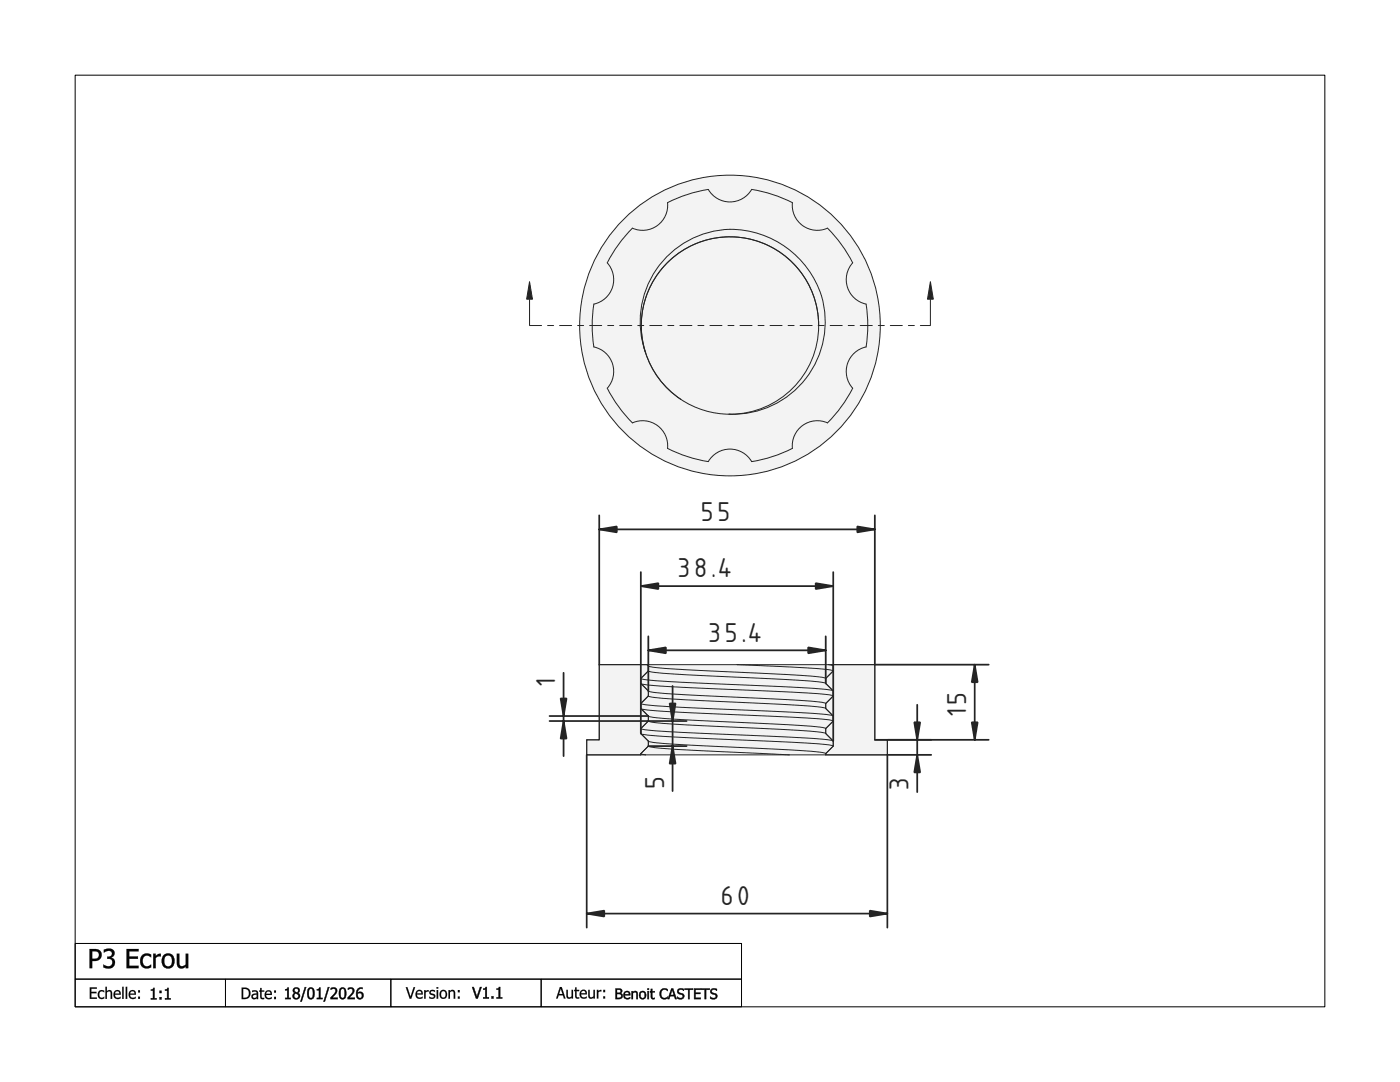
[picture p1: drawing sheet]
<svg xmlns="http://www.w3.org/2000/svg" width="279mm" height="216mm" viewBox="0 0 279 216" stroke-linecap="round" stroke-linejoin="round" font-family="sans-serif">
<defs><g id="words">
<g font-size="6.7" fill="#212529">
<text x="139.9" y="103.9">55</text>
<text x="135.3" y="115.2">38.4</text>
<text x="141.4" y="128">35.4</text>
<text x="110.8" y="136.9" transform="rotate(-90 110.8 136.9)">1</text>
<text x="192.8" y="142.9" transform="rotate(-90 192.8 142.9)">15</text>
<text x="132.5" y="157.5" transform="rotate(-90 132.5 157.5)">5</text>
<text x="181.3" y="157.7" transform="rotate(-90 181.3 157.7)">3</text>
<text x="143.9" y="180.6">60</text>
</g>
</g></defs>
<g fill="#000">
<path d="M17.9 197h1.4v.3h-1.1v.6h1.1v.3h-1.1v.8h1.1v.3h-1.4zM17.9 197v2.3h1.4v-.3l-1.1 .1v-.9h1.1v-.3h-1.1v-.6h1.1v-.3zM19.7 197.8l.4-.2h.5l.2 .1v.3a.62 .62 0 0 0-.9 0 .62 .62 0 0 0 0 .9l.4 .2 .5-.2v.3l-.3 .1a.74 .74 0 0 1-.9-.4l-.1-.7zM19.7 197.8a1.03 1.03 0 0 0 .3 1.5l.8-.1v-.3a.61 .61 0 0 1-.9 .1 .61 .61 0 0 1 0-.9l.4-.3 .5 .2v-.3a.86 .86 0 0 0-1.1 .1zM21 196.9h.3v.9l.5-.3 .5 .3 .1 1.5h-.3l-.1-1.3a.44 .44 0 0 0-.7 0v1.3h-.3zM21.1 196.9v2.4h.2v-1.3l.5-.2 .3 .2v1.3h.3v-1.1a.57 .57 0 0 0-.4-.6 .57 .57 0 0 0-.7 .2v-.9zM22.9 197.8l.5-.3 .5 .2 .2 .8h-1.2l.3 .5 .5 .1 .4-.2v.3a.95 .95 0 0 1-1.3-.2 .95 .95 0 0 1 .1-1.2zM22.9 197.8l-.2 .7 .2 .6 .8 .2 .4-.1v-.3l-.3 .1a.58 .58 0 0 1-.6 .1 .58 .58 0 0 1-.3-.6h1.2a.7 .7 0 0 0-.3-.9 .7 .7 0 0 0-.9 .2zM23.1 197.9l-.2 .4h.9v-.1a.4 .4 0 0 0-.3-.4 .4 .4 0 0 0-.4 .1zM23.1 197.9l.5-.1 .2 .5h-.9zM24.4 196.9h.3v2.4h-.3zM24.4 196.9v2.4h.3v-2.4zM25.1 196.9h.3v2.4h-.3zM25.1 196.9v2.4h.3v-2.4zM25.9 197.8l.6-.3 .4 .2 .2 .8h-1.1l.2 .5 .5 .1 .4-.2v.3a.94 .94 0 0 1-1.2-.2 .94 .94 0 0 1 0-1.2zM25.9 197.8l-.2 .7 .2 .6 .8 .2 .4-.1v-.3l-.2 .1a.58 .58 0 0 1-.7 .1 .58 .58 0 0 1-.2-.6h1.1v-.2a.68 .68 0 0 0-.4-.7 .68 .68 0 0 0-.8 .2zM26.1 197.9l-.1 .4h.8v-.1a.4 .4 0 0 0-.3-.4 .4 .4 0 0 0-.4 .1zM26.1 197.9l.5-.1 .3 .5h-1zM27.6 197.6h.3v.4h-.3zM27.6 197.6v.4h.3v-.4zM27.6 198.9h.3v.4h-.3zM27.6 198.9v.4h.3v-.4z"/>
<path d="M17.9 197h1.4v.3h-1.1v.6h1.1v.3h-1.1v.8h1.1v.3h-1.4zM19.7 197.8a.88 .88 0 0 1 1.1-.1v.3a.61 .61 0 0 0-.9 0 .61 .61 0 0 0 0 .9 .61 .61 0 0 0 .9 0v.3a.89 .89 0 0 1-1.2-.2 .89 .89 0 0 1 .1-1.2zM21.1 196.9h.2v.9a.57 .57 0 0 1 .7-.2 .57 .57 0 0 1 .4 .6v1.1h-.3v-1a.41 .41 0 0 0-.2-.5 .41 .41 0 0 0-.6 .2v1.3h-.2zM22.9 197.8a.72 .72 0 0 1 .9-.2 .72 .72 0 0 1 .3 .9h-1.2a.66 .66 0 0 0 .5 .6 .66 .66 0 0 0 .7-.2v.3a.94 .94 0 0 1-1.2-.2 .94 .94 0 0 1 0-1.2zM23.1 197.9l-.2 .4h.9a.43 .43 0 0 0-.2-.5 .43 .43 0 0 0-.5 .1zM24.4 196.9h.3v2.4h-.3zM25.1 196.9h.3v2.4h-.3zM25.9 197.8a.72 .72 0 0 1 .9-.2 .72 .72 0 0 1 .3 .9h-1.1a.66 .66 0 0 0 .4 .6 .66 .66 0 0 0 .7-.2v.3a.94 .94 0 0 1-1.2-.2 .94 .94 0 0 1 0-1.2zM26.1 197.9l-.1 .4h.8a.43 .43 0 0 0-.2-.5 .43 .43 0 0 0-.5 .1zM27.6 197.6h.3v.4h-.3zM27.6 198.9h.3v.4h-.3z"/>
<path d="M17.9 189.4h.9a1.22 1.22 0 0 1 1.5 1.2 1.22 1.22 0 0 1-1.5 1.2h-.4v1.4h-.5zM18.4 189.8v1.5a.95 .95 0 0 0 1.3-1 1.02 1.02 0 0 0-1.3-.5zM20.7 189.5l.7-.2a.99 .99 0 0 1 1.2 .3 .99 .99 0 0 1-.1 1.3l-.3 .2a1.17 1.17 0 0 1 .6 1.5 1.17 1.17 0 0 1-1.5 .6l-.7-.2v-.5l.2 .1a.92 .92 0 0 0 1.1 .2 .92 .92 0 0 0 .5-1.1l-.3-.3-.7-.1v-.4a.63 .63 0 0 0 .9-.3 .63 .63 0 0 0-.4-.8h-.5l-.7 .3zM25.3 189.4h2.4v.4h-1.9v1.1h1.7v.4h-1.7v1.4h1.9v.5h-2.4zM28.3 190.6a1.49 1.49 0 0 1 1.9-.1v.5a.99 .99 0 0 0-1.3-.2 .99 .99 0 0 0-.4 1.3 .95 .95 0 0 0 .7 .7 .95 .95 0 0 0 1-.3v.5a1.45 1.45 0 0 1-1.8-.1 1.45 1.45 0 0 1-.3-1.8zM30.6 190.3h.5v.4l.4-.3 .6-.1v.5h-.5l-.5 .3v2.1h-.5zM32.6 190.6a1.34 1.34 0 0 1 1.7-.1 1.34 1.34 0 0 1 .5 1.6 1.28 1.28 0 0 1-1.4 1.1 1.28 1.28 0 0 1-1.1-1.5l.1-.6zM33 190.9a1.24 1.24 0 0 0 .6 1.9 1.19 1.19 0 0 0 .8-1 1.19 1.19 0 0 0-.6-1.1h-.5zM35.3 190.3h.5v1.6a.65 .65 0 0 0 .3 .9 .65 .65 0 0 0 .8-.2l.2-.1v-2.2h.5v2.9h-.5v-.3a.98 .98 0 0 1-1.2 .3 .98 .98 0 0 1-.6-1z"/>
<path d="M17.9 189.3l1.5 .1 .4 .2 .4 .4a1.2 1.2 0 0 1-.7 1.7l-1.1 .1v1.4h-.5zM17.9 189.4v3.8h.5v-1.5h1.1l.5-.3 .3-.9a1.2 1.2 0 0 0-1.5-1.1zM18.4 189.8v1.5h.8l.3-.2 .2-.6-.2-.6zM18.4 189.8h.8a.75 .75 0 0 1 .6 .8 .75 .75 0 0 1-.6 .7l-.8 .1zM20.7 189.5l.7-.2h.7l.4 .2 .3 .3a.85 .85 0 0 1-.6 1.3l.5 .2a1.14 1.14 0 0 1-.1 1.6 1.27 1.27 0 0 1-1.3 .4l-.7-.3v-.5l1 .3 .6-.2 .2-.2-.1-.7-.1-.2-.8-.1v-.5l.7-.2 .2-.3v-.4l-.6-.2-1 .3zM20.7 189.5v.6l.7-.4h.5a.65 .65 0 0 1 .4 .9 .65 .65 0 0 1-.9 .3v.4l.7 .1 .3 .3a.89 .89 0 0 1-.3 1.1 .89 .89 0 0 1-1.2-.1l-.3-.2v.5l.9 .2h.7l.5-.4 .2-.6v-.6l-.8-.5a.9 .9 0 0 0 .7-.7 .9 .9 0 0 0-.3-.9l-.8-.2zM25.2 189.3h2.5v.5h-1.9v1.1l1.7-.1v.5h-1.7v1.4h1.9v.5h-2.5zM25.3 189.4v3.8h2.4v-.5l-2 .1v-1.5h1.8v-.4h-1.8v-1.1h2v-.4zM28.3 190.6l.6-.3h.7l.6 .2v.5l-.6-.3a.94 .94 0 0 0-1 .4 .94 .94 0 0 0-.1 1l.2 .4a1.01 1.01 0 0 0 1 .2l.5-.3v.6l-.4 .2a1.39 1.39 0 0 1-1.6-.4 1.39 1.39 0 0 1-.2-1.5zM28.4 190.7a2.01 2.01 0 0 0-.3 1.7l.2 .5 .5 .3h.5l.9-.2-.1-.5a.98 .98 0 0 1-1.3 .2 .98 .98 0 0 1-.3-1.3l.2-.5a.84 .84 0 0 1 1.1-.1l.4 .2-.1-.5a1.5 1.5 0 0 0-1.7 .2zM30.6 190.3h.5v.4l.4-.3 .6-.1v.6h-.5l-.5 .2v2.1h-.5zM30.6 190.3v2.9h.5l-.1-2.1 .6-.3h.5v-.5l-.6 .1-.5 .4 .1-.5zM32.6 190.6a1.26 1.26 0 0 1 1.4-.3 1.26 1.26 0 0 1 .8 1.1 1.38 1.38 0 0 1-1.2 1.9 1.38 1.38 0 0 1-1.3-1.9zM32.6 190.7a1.99 1.99 0 0 0 0 2.2 1.35 1.35 0 0 0 1.9 0 2.09 2.09 0 0 0 0-2.3 1.3 1.3 0 0 0-1.9 .1zM33 190.9l-.2 .8 .2 .9a.8 .8 0 0 0 1 .1 .8 .8 0 0 0 .3-1 .79 .79 0 0 0-.3-.9 .79 .79 0 0 0-1 .1zM33 190.9a.71 .71 0 0 1 1.1 0h.1a1.39 1.39 0 0 1-.4 1.9 .98 .98 0 0 1-1-.4 .98 .98 0 0 1 0-1zM35.3 190.3h.5l.1 2.3 .4 .2 .8-.3-.1-2.2h.6v2.9h-.6l.1-.3a.98 .98 0 0 1-1.2 .3 .98 .98 0 0 1-.6-1zM35.3 190.3v2.1l.3 .6a1 1 0 0 0 1 .1l.5-.3v.4h.5v-2.9h-.5v2.2a.69 .69 0 0 1-.7 .4 .69 .69 0 0 1-.6-.6v-2z"/>
<path d="M30.1 197.5l.7-.4v2.1h.4v.2h-1.1v-.2h.4v-1.5h-.4zM31.9 197.7h.3v.4h-.3zM31.9 199h.3v.4h-.3zM32.9 197.5l.7-.4v2.1h.4v.2h-1.1v-.2h.4v-1.5h-.4z"/>
<path d="M30.1 197.4h.4v-.3h.4l-.1 2.1 .5-.1v.4h-1.2v-.4h.4v-1.4h-.4zM30.1 197.5v.2l.5-.1v1.6h-.5v.2h1.1v-.2h-.4v-2.1h-.2a.35 .35 0 0 1-.5 .4zM31.8 197.7h.5v.5h-.5zM31.9 197.7v.4h.3v-.4zM31.8 198.9h.5v.6h-.5zM31.9 199v.4h.3v-.4zM32.9 197.4h.4l.1-.3h.3l-.1 2.1 .5-.1v.4h-1.2v-.4h.4v-1.4h-.4zM32.9 197.5v.2l.5-.1v1.6h-.5v.2h1.1v-.2h-.4v-2.1h-.2a.35 .35 0 0 1-.5 .4z"/>
<path d="M48.2 197.1a1.55 1.55 0 0 1 1.6 .4 1.17 1.17 0 0 1 .1 1.3 1.17 1.17 0 0 1-1.2 .6h-.5zM48.5 197.3v1.8a.92 .92 0 0 0 1.2-.9 .92 .92 0 0 0-1.2-.9zM50.5 198.6a.38 .38 0 0 0 .2 .6 .38 .38 0 0 0 .5-.3v-.4zM50.3 197.7l.2-.1a.66 .66 0 0 1 1 .6v1.2h-.3v-.2a.59 .59 0 0 1-1-.1 .59 .59 0 0 1 .6-.8l.4-.1v-.2l-.4-.1-.5 .1zM51.9 197.1h.3v.5h.5v.3h-.5v1.1l.2 .1h.3v.2a.56 .56 0 0 1-.8-.5v-.9h-.2v-.3h.2zM53 197.8a.72 .72 0 0 1 .9-.1 .72 .72 0 0 1 .4 .8h-1.2a.66 .66 0 0 0 .4 .6 .66 .66 0 0 0 .7-.2v.4a.94 .94 0 0 1-1.2-.2 .94 .94 0 0 1 0-1.3zM53.2 198l-.1 .3h.9a.43 .43 0 0 0-.3-.4 .43 .43 0 0 0-.5 .1zM54.7 197.6h.4v.5h-.4zM54.7 198.9h.4v.5h-.4z"/>
<path d="M48.2 197a1.48 1.48 0 0 1 1.7 .6 1.16 1.16 0 0 1 0 1.3 1.16 1.16 0 0 1-1.2 .5h-.5zM48.2 197.1v2.3l1.3-.2 .4-.6v-1l-.7-.5zM48.5 197.3v1.8a.96 .96 0 0 0 1.1-.4v-.1a.93 .93 0 0 0-.5-1.2zM48.5 197.3l.7 .1 .4 .3a1.06 1.06 0 0 1-.2 1.3l-.9 .1zM50.5 198.6v.5h.4l.3-.2v-.4zM50.5 198.6l.7-.2v.5a.45 .45 0 0 1-.4 .2 .45 .45 0 0 1-.4-.3zM50.3 197.7l.2-.1a.79 .79 0 0 1 1 .3v1.5h-.3v-.2l-.2 .1a.55 .55 0 0 1-.7 0 .55 .55 0 0 1-.1-.7l.4-.3 .6-.1a.49 .49 0 0 0-.3-.4 .49 .49 0 0 0-.6 .2zM50.3 197.7v.3l.8-.1 .1 .3a.74 .74 0 0 0-.7 .1 .74 .74 0 0 0-.3 .8l.3 .3h.4l.3-.3v.3h.3l-.1-1.6-.3-.2zM51.9 197.1h.3v.5h.5v.3h-.5v1l.1 .2h.4v.3a.58 .58 0 0 1-.8-.6v-.9h-.2v-.3h.2zM51.9 197.1v.6l-.2-.1v.3h.2l.1 1.2 .2 .2h.5v-.2h-.4l-.1-.4v-.8h.5v-.3l-.5 .1v-.6zM53 197.8a.73 .73 0 0 1 1.1 0l.2 .7h-1.2l.3 .6h.4l.5-.2v.4a.95 .95 0 0 1-1.3-.2 .95 .95 0 0 1 0-1.3zM53 197.8l-.2 .7 .2 .7 .8 .2 .4-.1v-.4l-.2 .2a.58 .58 0 0 1-.6 0 .58 .58 0 0 1-.3-.6h1.2a.8 .8 0 0 0-.4-.9h-.5zM53.2 198l-.1 .3h.9l-.2-.4zM53.2 198l.6-.2 .2 .5h-.9zM54.7 197.6h.4v.5h-.4zM54.7 197.6v.5h.4v-.5zM54.7 198.9h.4v.5h-.4zM54.7 198.9v.5h.4v-.5z"/>
<path d="M56.9 197.4l.7-.3v2h.4v.3h-1.1v-.3h.4v-1.5h-.4zM58.9 197.3a.4 .4 0 0 0 0 .6 .4 .4 0 0 0 .6 0 .4 .4 0 0 0-.1-.6 .4 .4 0 0 0-.5 0zM58.8 198.3a.46 .46 0 0 0-.1 .6 .46 .46 0 0 0 .6 .2 .46 .46 0 0 0 .2-.6l-.5-.3zM58.6 197.2a.65 .65 0 0 1 1 0 .65 .65 0 0 1-.1 1 .68 .68 0 0 1 .1 1 .68 .68 0 0 1-1 0 .68 .68 0 0 1 .2-1.1l-.3-.3zM60.8 197h.3l-.9 2.9h-.2zM61.6 197.2l.4-.2a.9 .9 0 0 1 .8 1.2l-.1 .4a.72 .72 0 0 1-.7 .8 .72 .72 0 0 1-.7-.8l.1-1.1zM61.8 197.3l-.2 .7a.9 .9 0 0 0 .4 1.2 1.01 1.01 0 0 0 .4-1.4 .41 .41 0 0 0-.1-.4 .41 .41 0 0 0-.5-.1zM63.2 197.4l.7-.3v2h.5v.3h-1.2v-.3h.5v-1.5h-.5zM65.5 197h.2l-.9 2.9h-.2zM66 197.2a.8 .8 0 0 1 1.2 .2 .8 .8 0 0 1-.3 1.1l-.6 .6h1.1v.3h-1.4v-.4l.3-.2a1.13 1.13 0 0 0 .6-1.4l-.4-.1-.5 .2zM68 197.2l.4-.2a.9 .9 0 0 1 .7 1.2v.4a.72 .72 0 0 1-.7 .8 .72 .72 0 0 1-.7-.8v-1.1zM68.2 197.3l-.2 .7a.9 .9 0 0 0 .4 1.2 1.01 1.01 0 0 0 .4-1.4 .41 .41 0 0 0-.2-.4 .41 .41 0 0 0-.4-.1zM69.4 197.2a.8 .8 0 0 1 1.2 .2 .8 .8 0 0 1-.3 1.1l-.6 .6h1.1v.3h-1.4v-.4l.3-.2a1.13 1.13 0 0 0 .6-1.4l-.4-.1-.5 .2zM71.5 197.2l.7-.2 .1 .1v.3a.67 .67 0 0 0-.9 .7 .74 .74 0 0 1 1.1 .3 .74 .74 0 0 1-.6 1 .74 .74 0 0 1-.8-.9 1.56 1.56 0 0 1 .4-1.3zM71.4 198.3v.1a.5 .5 0 0 0 .2 .7 .5 .5 0 0 0 .7-.3 .5 .5 0 0 0-.4-.6z"/>
<path d="M56.9 197.3h.4v-.3h.4l-.1 2.1h.5v.3h-1.2v-.3h.4v-1.5h-.4zM56.9 197.4v.2h.5v1.6l-.5-.1v.3h1.1v-.3l-.4 .1v-2.1h-.2a.35 .35 0 0 1-.5 .3zM58.8 197.7a.35 .35 0 0 0 .7 0 .35 .35 0 0 0-.7 0zM58.8 197.3l.3-.1 .3 .1a.4 .4 0 0 1 .2 .5 .4 .4 0 0 1-.5 .2l-.4-.3zM58.7 198.7a.41 .41 0 0 0 .8 0 .41 .41 0 0 0-.8 0zM58.8 198.3l.2-.1 .3 .2a.48 .48 0 0 1 .2 .7 .48 .48 0 0 1-.7 0 .48 .48 0 0 1 0-.7zM58.6 197.2a.68 .68 0 0 1 1.1 0 .68 .68 0 0 1-.2 1 .69 .69 0 0 1 .3 .9 .69 .69 0 0 1-1 .3l-.3-.3-.2-.4 .2-.3 .3-.3a.52 .52 0 0 1-.4-.4 .52 .52 0 0 1 .2-.5zM58.7 197.2l-.2 .3v.4l.3 .2a.69 .69 0 0 0-.2 1 .69 .69 0 0 0 1 .1l.2-.7-.4-.4 .3-.2v-.6l-.4-.2zM60.8 196.9h.4l-1 3h-.3zM60.8 197l-.8 2.9h.2l.9-2.9zM61.6 197.1l.2-.1a.61 .61 0 0 1 .8 .3 1.69 1.69 0 0 1-.3 2.1 .87 .87 0 0 1-.9-.3 .87 .87 0 0 1-.1-.9l.1-.7zM61.7 197.2a2.28 2.28 0 0 0-.2 1.9 .74 .74 0 0 0 1.1 0 2.28 2.28 0 0 0-.2-1.9l-.4-.1zM61.7 197.5v1.1l.1 .5h.4l.2-.9a.56 .56 0 0 0 0-.6 .56 .56 0 0 0-.5-.2zM61.8 197.3h.4l.2 .2 .1 .9-.1 .5a.34 .34 0 0 1-.4 .3 .34 .34 0 0 1-.3-.3l-.1-.9zM63.2 197.3h.4l.1-.3h.3l-.1 2.1h.5v.3h-1.2v-.3h.5v-1.5h-.5zM63.2 197.4v.2h.5v1.6l-.5-.1v.3h1.2v-.3l-.5 .1v-2.1h-.1a.35 .35 0 0 1-.6 .3zM65.4 196.9h.4l-.9 3h-.4zM65.5 197l-.9 2.9h.2l.9-2.9zM66 197.1l.6-.1 .5 .2a.71 .71 0 0 1 .1 .9l-.9 1h1.1v.3h-1.5v-.4l1-1 .1-.3-.3-.4-.7 .2zM66 197.2v.3l.5-.2 .4 .1a.75 .75 0 0 1-.4 1.1l-.5 .5v.4h1.4v-.3h-1.2l.8-.8 .3-.6a.76 .76 0 0 0-1.3-.5zM67.9 197.1l.2-.1a.61 .61 0 0 1 .8 .3h.1a1.69 1.69 0 0 1-.4 2.1 .86 .86 0 0 1-1-1.2l.1-.7zM68 197.2a2.28 2.28 0 0 0-.2 1.9 .74 .74 0 0 0 1.1 0 2.28 2.28 0 0 0-.1-1.9l-.4-.1zM68 197.5v1.1l.2 .5h.4l.1-.9a.56 .56 0 0 0 0-.6 .56 .56 0 0 0-.5-.2zM68.1 197.3h.4l.2 .2 .1 .9-.1 .5a.34 .34 0 0 1-.3 .3 .34 .34 0 0 1-.4-.3l-.1-.9zM69.4 197.1l.6-.1 .6 .2a.71 .71 0 0 1 0 .9l-.9 1h1.1v.3h-1.4v-.4l.9-1 .1-.3-.2-.4-.8 .2zM69.4 197.2v.3l.6-.2 .4 .2a.96 .96 0 0 1-.5 1l-.5 .5v.4h1.4v-.3h-1.2l.8-.8 .3-.4a.67 .67 0 0 0-.7-.8zM71.4 197.3l.4-.3h.4h.2l-.1 .4a.63 .63 0 0 0-.9 .7l.2-.2h.5l.4 .4a.71 .71 0 0 1-.2 .9 .64 .64 0 0 1-1 0 1.51 1.51 0 0 1-.2-1.4zM71.3 197.4l-.2 .6v.9l.4 .5 .6-.1 .4-.4v-.5l-.2-.4-.4-.1-.6 .2 .3-.6 .3-.2 .4 .1v-.3h-.5zM71.4 198.3v.5l.3 .3 .4-.1a.51 .51 0 0 0-.2-.8zM71.3 198.3l.7-.2 .2 .3a.48 .48 0 0 1 0 .6 .48 .48 0 0 1-.7 .1z"/>
<path d="M81 197h.3l.6 1.9 .6-1.9h.3l-.7 2.3h-.3zM83.1 197.8a.72 .72 0 0 1 .9-.2 .72 .72 0 0 1 .4 .8h-1.2a.66 .66 0 0 0 .4 .6 .66 .66 0 0 0 .7-.1v.3a.94 .94 0 0 1-1.2-.2 .94 .94 0 0 1 0-1.2zM83.3 197.9l-.1 .3h.9a.43 .43 0 0 0-.2-.4 .43 .43 0 0 0-.6 .1zM84.7 197.6h.2v.2l.6-.2v.3l-.6 .2v1.2h-.2zM85.8 197.7l.8-.1h.2v.3a.47 .47 0 0 0-.5-.2 .47 .47 0 0 0-.3 .4l.2 .1a.58 .58 0 0 1 .6 .8 .58 .58 0 0 1-.9 .3l-.2-.1v-.4a.5 .5 0 0 0 .5 .3 .5 .5 0 0 0 .4-.4l-.3-.1a.53 .53 0 0 1-.6-.3 .53 .53 0 0 1 .1-.6zM87.1 197.6h.3v1.7h-.3zM87.1 197h.3v.3h-.3zM87.9 197.7a.87 .87 0 0 1 1.4 .5 .87 .87 0 0 1-.8 1.1 .94 .94 0 0 1-.8-.6 .94 .94 0 0 1 .2-1zM88.1 197.9a.6 .6 0 0 0-.1 .8 .6 .6 0 0 0 .8 .2 .6 .6 0 0 0 .1-.8 .6 .6 0 0 0-.8-.2zM89.5 197.6h.3v.1a.57 .57 0 0 1 .7-.2 .57 .57 0 0 1 .3 .7v1.1h-.3v-1a.41 .41 0 0 0-.2-.5 .41 .41 0 0 0-.5 .2v1.3h-.3zM91.4 197.6h.3v.4h-.3zM91.4 198.8h.3v.5h-.3z"/>
<path d="M81 197h.3l.6 1.9 .6-1.9h.4l-.8 2.3h-.4zM81 197l.8 2.3h.3l.7-2.3h-.3l-.6 1.9-.6-1.9zM83.1 197.7l.6-.2 .5 .2 .2 .8h-1.2l.3 .5h.4l.5-.2v.4a.94 .94 0 0 1-1.3-.2 .94 .94 0 0 1 0-1.2zM83.2 197.8l-.3 .6 .2 .7 .8 .2 .4-.1v-.3l-.2 .1a.58 .58 0 0 1-.6 0 .58 .58 0 0 1-.3-.6h1.2l-.1-.5-.3-.3h-.5zM83.3 197.9l-.1 .3h.9l-.2-.4zM83.3 197.9l.6-.1 .2 .4h-.9zM84.6 197.5h.4l-.1 .3 .7-.2v.3l-.7 .2 .1 1.2h-.4zM84.7 197.6v1.7h.2v-1.3l.6-.1v-.3l-.6 .2v-.2zM85.8 197.6l.5-.1 .4 .1h.1v.4a.4 .4 0 0 0-.5-.3 .4 .4 0 0 0-.3 .5h.2a.57 .57 0 0 1 .7 .7 .57 .57 0 0 1-.8 .4l-.5-.1v-.4l.5 .2 .5-.1a.4 .4 0 0 0-.6-.4 .49 .49 0 0 1-.3-.3 .49 .49 0 0 1 .1-.5zM85.9 197.7l-.2 .3 .1 .3 .7 .4a.44 .44 0 0 1-.3 .4 .44 .44 0 0 1-.5-.2v.3l.5 .1 .5-.1 .2-.3-.1-.4-.7-.3-.2-.2 .4-.3 .5 .2v-.3l-.5-.1zM87.1 197.5h.3v1.8h-.3zM87.1 197.6v1.7h.3v-1.7zM87.1 197h.4v.3h-.4zM87.1 197v.3h.3v-.3zM87.9 197.7a.76 .76 0 0 1 .9-.1 .76 .76 0 0 1 .4 .8 .81 .81 0 0 1-.9 .9 .81 .81 0 0 1-.6-1.2zM87.9 197.8l-.2 .6 .2 .7a.78 .78 0 0 0 1.1 0 1.28 1.28 0 0 0 0-1.4l-.5-.2zM88.1 197.9l-.1 .5 .1 .5a.52 .52 0 0 0 .7 0 .52 .52 0 0 0 .1-.7l-.1-.3a.42 .42 0 0 0-.7 0zM88.1 197.9a.43 .43 0 0 1 .7 0 .62 .62 0 0 1 .1 .8 .62 .62 0 0 1-.8 .2l-.1-.5zM89.5 197.5h.3v.2l.5-.2 .4 .2 .1 .3v1.3h-.3v-1.4a.44 .44 0 0 0-.7 .1v1.3h-.3zM89.5 197.6v1.7h.3v-1.3l.4-.2 .3 .2v1.3h.3v-1.1a.57 .57 0 0 0-.4-.6 .57 .57 0 0 0-.6 .2v-.2zM91.4 197.5h.4v.5h-.4zM91.4 197.6v.4h.3v-.4zM91.4 198.8h.4v.5h-.4zM91.4 198.8v.5h.3v-.5z"/>
<path d="M94.2 197h.3l.7 1.9 .6-1.9h.3l-.8 2.2h-.3zM96.4 197.3l.8-.3v2h.4v.2h-1.2v-.2h.5v-1.5h-.5zM98.1 198.8h.4v.4h-.4zM99.1 197.3l.7-.3v2h.4v.2h-1.1v-.2h.4v-1.5h-.4z"/>
<path d="M94.2 196.9h.4l.6 2 .6-2h.4l-.8 2.4h-.4zM94.2 197l.8 2.2h.3l.8-2.2h-.3l-.6 2-.7-2zM96.4 197.2h.4l.1-.3h.3v2.1h.4v.3h-1.2v-.3h.5v-1.5h-.5zM96.4 197.3v.2l.5-.1v1.6h-.5v.2h1.2v-.2h-.5l.1-2h-.2a.35 .35 0 0 1-.6 .3zM98.1 198.8h.4v.5h-.4zM98.1 198.8v.4h.4v-.4zM99.1 197.2h.4v-.3h.4l-.1 2.1h.5v.3h-1.2v-.3h.4v-1.5h-.4zM99.1 197.3v.2l.5-.1v1.6h-.5v.2h1.1v-.2h-.4v-2h-.2a.35 .35 0 0 1-.5 .3z"/>
<path d="M111.7 196.9h.4l.8 2.4h-.4l-.2-.7h-.8l-.2 .7h-.3zM111.7 197l-.7 2.2h.3l.2-.6h.9l.1 .6h.4l-.8-2.2zM111.9 197.3l-.3 1h.6zM111.9 197.2l.4 1.2h-.8zM113 197.5h.3l.1 1.4 .2 .1 .5-.2v-1.3h.3v1.8h-.3v-.2a.61 .61 0 0 1-.9 0l-.2-.3zM113 197.5l.1 1.4 .5 .4 .5-.3v.2h.3v-1.7h-.3v1.3a.4 .4 0 0 1-.4 .3 .4 .4 0 0 1-.4-.4v-1.2zM114.8 197h.3v.5h.5v.3h-.5v1l.1 .2h.4v.2a.58 .58 0 0 1-.8-.5v-.9h-.2v-.3h.2zM114.8 197v.5h-.2v.3l.2-.1 .1 1.3 .2 .2h.5v-.2h-.5l-.1-.4v-.9l.6 .1v-.3h-.6l.1-.5zM115.9 197.7l.6-.2 .5 .2 .1 .7h-1.1l.2 .5 .5 .1 .4-.2v.3a.95 .95 0 0 1-1.2-.1 .95 .95 0 0 1 0-1.3zM115.9 197.7l-.2 .7 .2 .7 .8 .2 .4-.2v-.3l-.2 .2a.58 .58 0 0 1-.7 0 .58 .58 0 0 1-.2-.6h1.1v-.5a.69 .69 0 0 0-1.2-.2zM116.1 197.9l-.1 .3h.9l-.1-.1a.4 .4 0 0 0-.3-.4 .4 .4 0 0 0-.4 .2zM116.1 197.8l.5-.1 .3 .5h-1zM117.4 197.5h.3v1.4l.3 .1 .4-.2v-1.3h.3v1.8h-.3v-.2a.55 .55 0 0 1-.5 .2 .55 .55 0 0 1-.5-.4zM117.4 197.5l.1 1.4 .1 .2 .3 .2 .6-.3-.1 .2h.3v-1.7h-.3v1.3a.41 .41 0 0 1-.4 .3 .41 .41 0 0 1-.3-.4v-1.2zM119.1 197.5h.3v.3l.6-.3v.4l-.6 .1v1.3h-.3zM119.1 197.5v1.7h.3v-1.2l.6-.2v-.3l-.6 .3v-.3zM120.4 197.5h.4v.5h-.4zM120.4 197.5v.5h.4v-.5zM120.4 198.8h.4v.5h-.4zM120.4 198.8v.4h.4v-.4z"/>
<path d="M111.7 197h.4l.8 2.2h-.4l-.2-.6h-.8l-.2 .6h-.3zM111.9 197.3l-.3 1h.7zM113 197.5h.3v1a.41 .41 0 0 0 .2 .5 .41 .41 0 0 0 .6-.2v-1.3h.3v1.7h-.3v-.1a.57 .57 0 0 1-.7 .2 .57 .57 0 0 1-.4-.7zM114.8 197h.3v.5h.5v.3h-.5v1.1l.2 .1h.3v.2a.56 .56 0 0 1-.8-.5v-.9h-.2v-.3h.2zM115.9 197.7a.72 .72 0 0 1 .9-.1 .72 .72 0 0 1 .3 .8h-1.1a.66 .66 0 0 0 .4 .6 .66 .66 0 0 0 .7-.2v.3a.94 .94 0 0 1-1.2-.1 .94 .94 0 0 1 0-1.3zM116.1 197.9l-.1 .3h.9a.43 .43 0 0 0-.3-.5 .43 .43 0 0 0-.5 .2zM117.4 197.5h.3v1a.41 .41 0 0 0 .2 .5 .41 .41 0 0 0 .5-.2v-1.3h.3v1.7h-.3v-.1a.57 .57 0 0 1-.7 .2 .57 .57 0 0 1-.3-.7zM119.1 197.5h.3v.3l.6-.3v.3l-.6 .2v1.2h-.3zM120.4 197.5h.4v.5h-.4zM120.4 198.8h.4v.4h-.4z"/>
<path d="M122.8 197.3h.6a.52 .52 0 0 1 .7 .2 .52 .52 0 0 1-.2 .7 .62 .62 0 0 1 .3 .8 .62 .62 0 0 1-.8 .4h-.6zM123.1 197.5v.6h.3a.33 .33 0 0 0 .5-.3 .33 .33 0 0 0-.5-.3zM123.1 198.3v.8a.54 .54 0 0 0 .6 0 .54 .54 0 0 0 .2-.6l-.2-.1zM124.6 198a.67 .67 0 0 1 .9-.2 .67 .67 0 0 1 .3 .8h-1.1a.63 .63 0 0 0 1 .4v.3a.87 .87 0 0 1-1.1-.2 .87 .87 0 0 1 0-1.1zM124.8 198.1l-.1 .3h.8l-.2-.4zM126 197.8h.3v.2a.54 .54 0 0 1 .6-.2 .54 .54 0 0 1 .4 .5v1.1h-.3v-.9a.38 .38 0 0 0-.2-.5 .38 .38 0 0 0-.5 .2v1.2h-.3zM127.7 198a.76 .76 0 0 1 1.1 .1 .76 .76 0 0 1-.1 1 .76 .76 0 0 1-1 .1l-.2-.6zM127.9 198.1a.56 .56 0 0 0-.1 .8 .56 .56 0 0 0 .8 .1 .56 .56 0 0 0 .1-.7 .56 .56 0 0 0-.8-.2zM129.2 197.8h.3v1.6h-.3zM129.2 197.2h.3v.3h-.3zM129.9 197.3h.3v.5h.5v.2h-.5v1l.1 .1h.4v.2a.53 .53 0 0 1-.8-.4v-.9h-.2v-.2h.2zM131.9 197.5a1.11 1.11 0 0 1 1.3-.1v.3a.79 .79 0 0 0-1-.1 .79 .79 0 0 0-.2 1.1 .74 .74 0 0 0 1.2 .2v.3a1.07 1.07 0 0 1-1.4-.1 1.07 1.07 0 0 1 0-1.4zM134 197.3h.3l.7 2.1h-.3l-.1-.6h-.9l-.1 .6h-.3zM134.1 197.5l-.3 1h.7zM135.3 197.4l.4-.2 .5 .1 .3 .1v.3a.56 .56 0 0 0-.6-.2 .56 .56 0 0 0-.4 .4l.2 .2a.69 .69 0 0 1 .8 .9 .69 .69 0 0 1-1.1 .3l-.3-.1v-.3a.61 .61 0 0 0 .7 .3 .61 .61 0 0 0 .5-.5l-.8-.3a.56 .56 0 0 1-.2-1zM136.6 197.3h1.7v.2h-.7v1.9h-.3v-1.9h-.7zM138.5 197.3h1.3v.2h-1v.6h1v.2h-1v.8h1v.3h-1.3zM139.9 197.3h1.7v.2h-.7v1.9h-.3v-1.9h-.7zM141.9 197.4l.4-.2 .5 .1 .3 .1v.3a.56 .56 0 0 0-.6-.2 .56 .56 0 0 0-.4 .4l.2 .2a.69 .69 0 0 1 .8 .9 .69 .69 0 0 1-1.1 .3l-.3-.1v-.3a.61 .61 0 0 0 .7 .3 .61 .61 0 0 0 .5-.5l-.8-.3a.56 .56 0 0 1-.2-1z"/>
<path d="M122.8 197.2h.6a.55 .55 0 0 1 .8 .3 .55 .55 0 0 1-.4 .7h.1a.54 .54 0 0 1 .4 .4 .54 .54 0 0 1-.3 .6l-.4 .2h-.8zM122.8 197.3v2.1l1.1-.2 .3-.2v-.6l-.4-.2 .3-.2v-.5l-.1-.2zM123.1 197.5v.6h.5l.3-.2-.1-.4zM123.1 197.5h.3a.38 .38 0 0 1 .5 .3 .38 .38 0 0 1-.5 .4l-.3-.1zM123.1 198.3v.8l.8-.2v-.4zM123.1 198.3l.7 .1a.39 .39 0 0 1 .2 .4 .39 .39 0 0 1-.2 .3h-.7zM124.6 197.9v.1a.62 .62 0 0 1 1-.1l.2 .2v.5h-1.1l.1 .4 .2 .1h.4l.4-.2v.4a.91 .91 0 0 1-1.2-.2 .91 .91 0 0 1 0-1.2zM124.6 198l-.1 .6 .1 .6 .8 .2 .3-.1v-.4l-.2 .2a.55 .55 0 0 1-.6 0 .55 .55 0 0 1-.2-.5h1.1l-.1-.5-.3-.3h-.4zM124.8 198.1l-.1 .3h.8l-.2-.4zM124.8 198.1l.5-.2 .2 .5h-.8zM126 197.8h.3v.2l.5-.3 .4 .2 .1 .4v1.1h-.3v-1.1l-.1-.3-.6 .2 .1 1.2h-.4zM126 197.8v1.6h.3v-1.2l.4-.3 .3 .3v1.2h.3l-.1-1.1a.54 .54 0 0 0-.3-.5 .54 .54 0 0 0-.6 .2v-.2zM127.7 197.9v.1a.63 .63 0 0 1 1.1 0v-.1a.84 .84 0 0 1 .1 1.2 .84 .84 0 0 1-1.2 .1l-.2-.6zM127.8 198a.78 .78 0 0 0-.1 1.1 .78 .78 0 0 0 1.1 .1 .85 .85 0 0 0 .1-.9 .85 .85 0 0 0-.8-.5zM128 198.1a.54 .54 0 0 0-.1 .7 .54 .54 0 0 0 .7 .2l.1-.4-.1-.5-.4-.1zM127.9 198.1a.61 .61 0 0 1 .8 .2 .61 .61 0 0 1-.3 .9 .64 .64 0 0 1-.6-.4 .64 .64 0 0 1 .1-.7zM129.2 197.8h.3v1.6h-.3zM129.2 197.8v1.6h.3v-1.6zM129.2 197.2h.3v.3h-.3zM129.2 197.2v.3h.3v-.3zM129.9 197.3h.3v.5h.5v.2h-.5v.9l.1 .2h.4v.3h-.6l-.2-.2v-1.2h-.2v-.2h.2zM129.9 197.3v.5h-.2v.2h.2v.9a.42 .42 0 0 0 .6 .4h.2v-.2l-.4 .1-.2-.2v-1h.6v-.2h-.6l.1-.5zM131.9 197.5l.7-.3 .7 .2-.1 .4-.5-.3-.5 .2a.83 .83 0 0 0-.2 .9 .83 .83 0 0 0 .8 .5l.5-.2v.3l-.3 .2a.93 .93 0 0 1-1.3-.6l-.1-.7zM131.9 197.5a1.44 1.44 0 0 0 0 1.6l.3 .2 .6 .1 .4-.2v-.4l-.4 .4-.6-.1-.3-.8 .1-.5 .3-.3 .5-.1 .5 .3-.1-.3-.2-.1h-.6zM134 197.2h.4l.7 2.2h-.4l-.1-.6h-.9l-.1 .6h-.4zM134 197.3l-.7 2.1h.3l.1-.7h.9l.1 .7h.3l-.7-2.1zM134.1 197.6l-.3 .9h.7zM134.1 197.5l.4 1.1-.7-.1zM135.3 197.4l.6-.2 .6 .1v.4l-.3-.1a.41 .41 0 0 0-.5-.1 .41 .41 0 0 0-.2 .5l1 .4a.61 .61 0 0 1-.3 1h-.6l-.5-.1v-.4a.6 .6 0 0 0 .6 .2 .6 .6 0 0 0 .5-.4l-1-.6-.1-.5zM135.4 197.4l-.2 .4 .1 .4 .7 .3a.35 .35 0 0 1 .3 .3 .35 .35 0 0 1-.3 .4l-.6-.1-.3-.2v.3l.7 .2 .6-.2 .1-.6-.6-.4a.4 .4 0 0 1-.4-.2 .4 .4 0 0 1 0-.5 .57 .57 0 0 1 1 .2v-.3l-.6-.1zM136.6 197.2h1.7v.3h-.7v1.9h-.3v-1.9h-.7zM136.6 197.3v.2h.8l-.1 1.9h.3v-1.9h.7v-.2zM138.5 197.2h1.4l-.1 .3h-1v.6h1v.3l-1-.1v.8h1l.1 .3h-1.4zM138.5 197.3v2.1h1.3v-.3h-1v-.8h1v-.2h-1v-.6h1v-.2zM139.9 197.2h1.8l-.1 .3h-.7v1.9h-.3v-1.9h-.7zM139.9 197.3v.2h.8l-.1 1.9h.3v-1.9h.7v-.2zM141.9 197.4l.6-.2 .4 .1 .2 .1-.1 .3a.52 .52 0 0 0-.5-.2 .52 .52 0 0 0-.4 .4l.2 .2a.7 .7 0 0 1 .9 .7 .7 .7 0 0 1-1 .6l-.5-.1v-.4a.6 .6 0 0 0 .6 .2 .6 .6 0 0 0 .5-.4v-.1a1.34 1.34 0 0 1-1.1-.8zM142 197.4l-.2 .4 .1 .4 .9 .4a.47 .47 0 0 1-.1 .6 .47 .47 0 0 1-.6-.1l-.4-.2v.3l.5 .1h.5l.4-.3v-.6l-1-.4-.1-.2 .1-.3a.57 .57 0 0 1 1 .2v-.3l-.6-.1z"/>
</g>
<path d="M15 15h249.4v185.9h-249.4zM15 188.3h133v7.1h-133zM15 195.4h30v5.5h-30zM45 195.4h33v5.5h-33zM78 195.4h30v5.5h-30zM108 195.4h40v5.5h-40z" fill="none" stroke="#000" stroke-width=".2"/>
<g fill="#f1f3f5">
<path d="M126.2 45.5a5 5 0 0 0 7-5.1 27.5 27.5 0 0 1 8.2-2.6 5 5 0 0 0 8.6 0 27.5 27.5 0 0 1 8.1 2.6 5 5 0 0 0 7 5.1 27.5 27.5 0 0 1 5.1 6.9 5 5 0 0 0 2.6 8.3l.4 4.3-.4 4.2a5 5 0 0 0-2.6 8.3 27.5 27.5 0 0 1-5.1 6.9 5 5 0 0 0-7 5.1 27.5 27.5 0 0 1-8.1 2.6 5 5 0 0 0-8.6 0 27.5 27.5 0 0 1-8.2-2.6 5 5 0 0 0-7-5.1 27.5 27.5 0 0 1-5-6.9 5 5 0 0 0-2.7-8.3 27.5 27.5 0 0 1 0-8.5 5 5 0 0 0 2.7-8.3 27.5 27.5 0 0 1 5-6.9z" fill-rule="evenodd"/>
<path d="M133.6 50.7a18.4 18.4 0 0 1 27.6 2.9 18.4 18.4 0 0 1 1 19.9 18.4 18.4 0 0 1-17.8 9.1 18 18 0 0 1-16.5-16.1 18.4 18.4 0 0 1 5.7-15.8z" fill-rule="evenodd"/>
<path d="M133.6 50.7a18.4 18.4 0 0 1 27.6 2.9 18.3 18.3 0 0 1 1.3 19.4 18.3 18.3 0 0 1-16.8 9.7 17.7 17.7 0 0 0 17.6-19.6 17.7 17.7 0 0 0-21.3-15.5 17.7 17.7 0 0 0-13.2 22.8 18.4 18.4 0 0 1 4.8-19.7z" fill-rule="evenodd"/>
<circle cx="145.7" cy="65" r="30"/>
<circle cx="145.7" cy="65" r="17.7"/>
</g>
<g fill="none" stroke="#212529" stroke-width=".2">
<path d="M105.7 59.7v5.3M126.2 45.5a5 5 0 0 0 7-5.1 27.5 27.5 0 0 1 8.2-2.6 5 5 0 0 0 8.6 0 27.5 27.5 0 0 1 8.1 2.6 5 5 0 0 0 7 5.1 27.5 27.5 0 0 1 5.1 6.9 5 5 0 0 0 2.6 8.3l.4 4.3-.4 4.2a5 5 0 0 0-2.6 8.3 27.5 27.5 0 0 1-5.1 6.9 5 5 0 0 0-7 5.1 27.5 27.5 0 0 1-8.1 2.6 5 5 0 0 0-8.6 0 27.5 27.5 0 0 1-8.2-2.6 5 5 0 0 0-7-5.1 27.5 27.5 0 0 1-5-6.9 5 5 0 0 0-2.7-8.3 27.5 27.5 0 0 1 0-8.5 5 5 0 0 0 2.7-8.3 27.5 27.5 0 0 1 5-6.9zM185.7 59.7v5.3M128.8 70.4a17.7 17.7 0 0 0 7 9.3M128.8 70.4a18.4 18.4 0 0 1 8.8-22.5 18.4 18.4 0 0 1 23.6 5.7 18.3 18.3 0 0 1 1.3 19.4 18.3 18.3 0 0 1-16.8 9.7M135.8 79.7a17.7 17.7 0 0 0 9.9 3M163.4 65a17.7 17.7 0 0 1-17.7 17.7M163.4 65a17.7 17.7 0 0 0-26.1-15.6 17.7 17.7 0 0 0-1.4 30.3M163.4 65a17.7 17.7 0 0 0-20.5-17.5 17.7 17.7 0 0 0-14.1 22.9M145.4 82.7h.3"/>
<circle cx="145.7" cy="65" r="30"/>
</g>
<path d="M105.7 65h80" fill="none" stroke="#212529" stroke-width=".2" stroke-dasharray="2.4 1.2 1.2 1.2"/>
<g fill="#212529" stroke="#212529" stroke-width=".2">
<path d="M105.7 56.2l.6 3.5h-1.2z"/>
<path d="M185.7 56.2l.6 3.5h-1.2z"/>
</g>
<g fill="#f1f3f5">
<path d="M119.6 132.6h55v15h2.5v3h-60v-3h2.5z" fill-rule="evenodd"/>
<path d="M119.6 132.6h9.5l.3 .3v1l-1.5 1.5v1l1.5 1.5v1l-1.5 1.5v1l1.5 1.5v1l-1.5 1.5v1l1.5 1.5v1l-1.5 1.5v.2h-10.8v-3h2.5z" fill-rule="evenodd"/>
<path d="M166 132.6h8.6v15h2.5v3h-12.3v-.2l1.5-1.5v-1l-1.5-1.5v-1l1.5-1.5v-1l-1.5-1.5v-1l1.5-1.5v-1l-1.5-1.5v-1l1.5-1.5v-1z" fill-rule="evenodd"/>
<path d="M128 136.4a201.8 201.8 0 0 0 18.3 1.2l15.5 .7 3.1 .3 1.4 .3-1.5 1.5-1.3-.3-3.8-.3-20.5-1a67.7 67.7 0 0 1-9.8-.9z" fill-rule="evenodd"/>
<path d="M129.4 133.9l1.3 .3 3.7 .3 20.6 1a67.7 67.7 0 0 1 9.8 .9l1.4 1.4a201.8 201.8 0 0 0-18.3-1.1l-15.5-.8-3.1-.2-1.4-.3z" fill-rule="evenodd"/>
<path d="M128 141.4a201.8 201.8 0 0 0 18.3 1.2l15.5 .7 3.1 .3 1.4 .3-1.5 1.5-1.3-.3-3.8-.3-20.5-1a67.7 67.7 0 0 1-9.8-.9z" fill-rule="evenodd"/>
<path d="M129.4 138.9l1.3 .3 3.7 .3 20.6 1a67.7 67.7 0 0 1 9.8 .9l1.4 1.4a201.8 201.8 0 0 0-18.3-1.1l-15.5-.8-3.1-.2-1.4-.3z" fill-rule="evenodd"/>
<path d="M128 146.4a201.8 201.8 0 0 0 18.3 1.2l15.5 .7 3.1 .3 1.4 .3-1.5 1.5-1.3-.3-3.8-.3-20.5-1a67.7 67.7 0 0 1-9.8-.9z" fill-rule="evenodd"/>
<path d="M129.4 143.9l1.3 .3 3.7 .3 20.6 1a67.7 67.7 0 0 1 9.8 .9l1.4 1.4a201.8 201.8 0 0 0-18.3-1.1l-15.5-.8-3.1-.2-1.4-.3z" fill-rule="evenodd"/>
<path d="M129.1 132.6h18l9.9 .5a57.9 57.9 0 0 1 9.3 .8l-1.5 1.5-1.3-.3-3.8-.3-20.5-1a67.7 67.7 0 0 1-9.8-.9z" fill-rule="evenodd"/>
<path d="M127.9 135.4l1.4 .3 4.6 .3 22.9 1a60.1 60.1 0 0 1 9.5 .9v1l-1.4-.3-4.6-.4-22.9-1a60.1 60.1 0 0 1-9.5-.8z" fill-rule="evenodd"/>
<path d="M127.9 140.4l1.4 .3 4.6 .3 22.9 1a60.1 60.1 0 0 1 9.5 .9v1l-1.4-.3-4.6-.4-22.9-1a60.1 60.1 0 0 1-9.5-.8z" fill-rule="evenodd"/>
<path d="M127.9 145.4l1.4 .3 4.6 .3 22.9 1a60.1 60.1 0 0 1 9.5 .9v1l-1.4-.3-4.6-.4-22.9-1a60.1 60.1 0 0 1-9.5-.8z" fill-rule="evenodd"/>
<path d="M129.4 137.9a45.4 45.4 0 0 0 9.1 .8l17.9 .9 6.6 .4 1.7 .3 .1 1.1a45.4 45.4 0 0 0-9.1-.9l-17.9-.8-6.6-.5-1.7-.2z" fill-rule="evenodd"/>
<path d="M129.4 132.9a45.4 45.4 0 0 0 9.1 .8l17.9 .9 6.6 .4 1.7 .3 .1 1.1a45.4 45.4 0 0 0-9.1-.9l-17.9-.8-6.6-.5-1.7-.2z" fill-rule="evenodd"/>
<path d="M129.4 142.9a45.4 45.4 0 0 0 9.1 .8l17.9 .9 6.6 .4 1.7 .3 .1 1.1a45.4 45.4 0 0 0-9.1-.9l-17.9-.8-6.6-.5-1.7-.2z" fill-rule="evenodd"/>
<path d="M129.4 147.9a45.4 45.4 0 0 0 9.1 .8l22.7 1.2 3.3 .3 .3 .2v.2h-7.3l-14.8-.7a132.6 132.6 0 0 1-13.2-.9z" fill-rule="evenodd"/>
<path d="M127.9 150.4l1.5-1.5a54.5 54.5 0 0 0 9.7 .8l18.4 .9h-28.7z" fill-rule="evenodd"/>
<path d="M147.1 132.6h18.3l.9 .3v1a57.9 57.9 0 0 0-9.3-.8z" fill-rule="evenodd"/>
<path d="M127.9 150.4l.9 .2h-.9z" fill-rule="evenodd"/>
<path d="M165.4 132.6h.6l.2 .2z" fill-rule="evenodd"/>
</g>
<g fill="#f1f3f5" stroke="#212529" stroke-width=".2">
<path d="M166 132.6h8.6v15h2.5v3h-12.3v-.2l1.5-1.5v-1l-1.5-1.5v-1l1.5-1.5v-1l-1.5-1.5v-1l1.5-1.5v-1l-1.5-1.5v-1l1.5-1.5v-1z" fill-rule="evenodd"/>
<path d="M119.6 132.6h9.5l.3 .3v1l-1.5 1.5v1l1.5 1.5v1l-1.5 1.5v1l1.5 1.5v1l-1.5 1.5v1l1.5 1.5v1l-1.5 1.5v.2h-10.8v-3h2.5z" fill-rule="evenodd"/>
</g>
<g fill="none" stroke="#212529" stroke-width=".2">
<path d="M127.9 135.4l1.4 .3 4.6 .3 22.9 1a74.2 74.2 0 0 1 9.4 .8M127.9 135.4v1l1.5 1.5M128 136.4a201.8 201.8 0 0 0 18.3 1.2l15.5 .7 3.1 .3 1.4 .3M129.1 132.6h18M129.1 132.6h-9.5v15h-2.5v3h10.8M129.1 132.6l.3 .3M129.4 132.9v1M129.4 137.9v1M129.4 132.9a45.4 45.4 0 0 0 9.1 .8l21.2 1.1 3.8 .3 1.3 .3M129.4 138.9l1.3 .3 3.7 .3 20.6 1a67.7 67.7 0 0 1 9.8 .9M129.4 137.9a45.4 45.4 0 0 0 9.1 .8l21.2 1.1 3.8 .3 1.3 .3M129.4 133.9l1.3 .3 3.7 .3 20.6 1a71.5 71.5 0 0 1 9.8 .8"/>
<path d="M129.4 133.9l-1.5 1.5M129.4 138.9l-1.5 1.5M147.1 132.6h18.3M147.1 132.6l9.9 .5a57.9 57.9 0 0 1 9.3 .8M164.8 136.3v.1M164.8 136.4l1.5 1.5v1M164.8 135.4v1M165.4 132.6h.6M165.4 132.6l.8 .2M166 132.6h8.6v15h2.5v3h-48.3M166 132.6l.3 .3v1M166.3 133.9l-1.5 1.5"/>
<path d="M166.3 138.9l-1.5 1.5M127.9 150.6h.9M127.9 145.4l1.4 .3 4.6 .3 22.9 1a74.2 74.2 0 0 1 9.4 .8M127.9 140.4l1.4 .3 4.6 .3 22.9 1a74.2 74.2 0 0 1 9.4 .8M127.9 150.4l.9 .2M127.9 140.4v1l1.5 1.5M127.9 145.4v1l1.5 1.5M127.9 150.4v.2M128 146.4a201.8 201.8 0 0 0 18.3 1.2l15.5 .7 3.1 .3 1.4 .3M128 141.4a201.8 201.8 0 0 0 18.3 1.2l15.5 .7 3.1 .3 1.4 .3M129.4 142.9v1M129.4 147.9v1"/>
<path d="M129.4 148.9a54.5 54.5 0 0 0 9.7 .8l18.4 .9M129.4 147.9a45.4 45.4 0 0 0 9.1 .8l21.2 1.1 3.8 .3 1.3 .3M129.4 143.9l1.3 .3 3.7 .3 20.6 1a67.7 67.7 0 0 1 9.8 .9M129.4 142.9a45.4 45.4 0 0 0 9.1 .8l21.2 1.1 3.8 .3 1.3 .3M129.4 143.9l-1.5 1.5M129.4 148.9l-1.5 1.5M164.8 141.4l1.5 1.5v1M164.8 146.4l1.5 1.5v1M164.8 140.4v1M164.8 145.4v1M164.8 150.4v.2M166.3 148.9l-1.5 1.5"/>
<path d="M166.3 143.9l-1.5 1.5"/>
</g>
<g fill="none" stroke="#212529" stroke-width=".35">
<path d="M119.6 105.6h55M119.6 102.8v29.8M127.9 117h38.4M127.9 114.2v32.2M166.3 114.2v33.7M174.6 102.8v29.8h22.7M112.5 134.3v16.6M129.4 129.8h35.4M129.4 127v10.9M134.2 136.9v20.9M164.8 127v9.4M194.5 132.6v15"/>
<path d="M109.7 143.9h27.3M109.7 142.9h19.7M117.1 150.6v34.5M129.4 148.9h7.6M174.6 147.6h22.7M183 140.6v17.5M185.8 150.6h-8.7v34.5M117.1 182.3h60"/>
</g>
<g fill="#212529" stroke="#212529" stroke-width=".35">
<path d="M161.3 129.2l3.5 .6-3.5 .6z"/>
<path d="M129.4 129.8l3.5-.6v1.2z"/>
<path d="M162.8 116.4l3.5 .6-3.5 .5z"/>
<path d="M127.9 117l3.5-.6v1.1z"/>
<path d="M183 150.6l.6 3.5h-1.1z"/>
<path d="M182.5 144.1h1.1l-.6 3.5z"/>
<path d="M193.9 144.1h1.2l-.6 3.5z"/>
<path d="M194.5 132.6l.6 3.5h-1.2z"/>
<path d="M171.1 105.1l3.5 .5-3.5 .6z"/>
<path d="M119.6 105.6l3.5-.5v1.1z"/>
<path d="M173.6 181.7l3.5 .6-3.5 .6z"/>
<path d="M117.1 182.3l3.5-.6v1.2z"/>
<path d="M112.5 143.9l.6 3.5h-1.2z"/>
<path d="M111.9 139.4h1.2l-.6 3.5z"/>
<path d="M134.2 148.9l.6 3.5h-1.2z"/>
<path d="M133.6 140.4h1.2l-.6 3.5z"/>
</g>
<use href="#words"/>
</svg>
